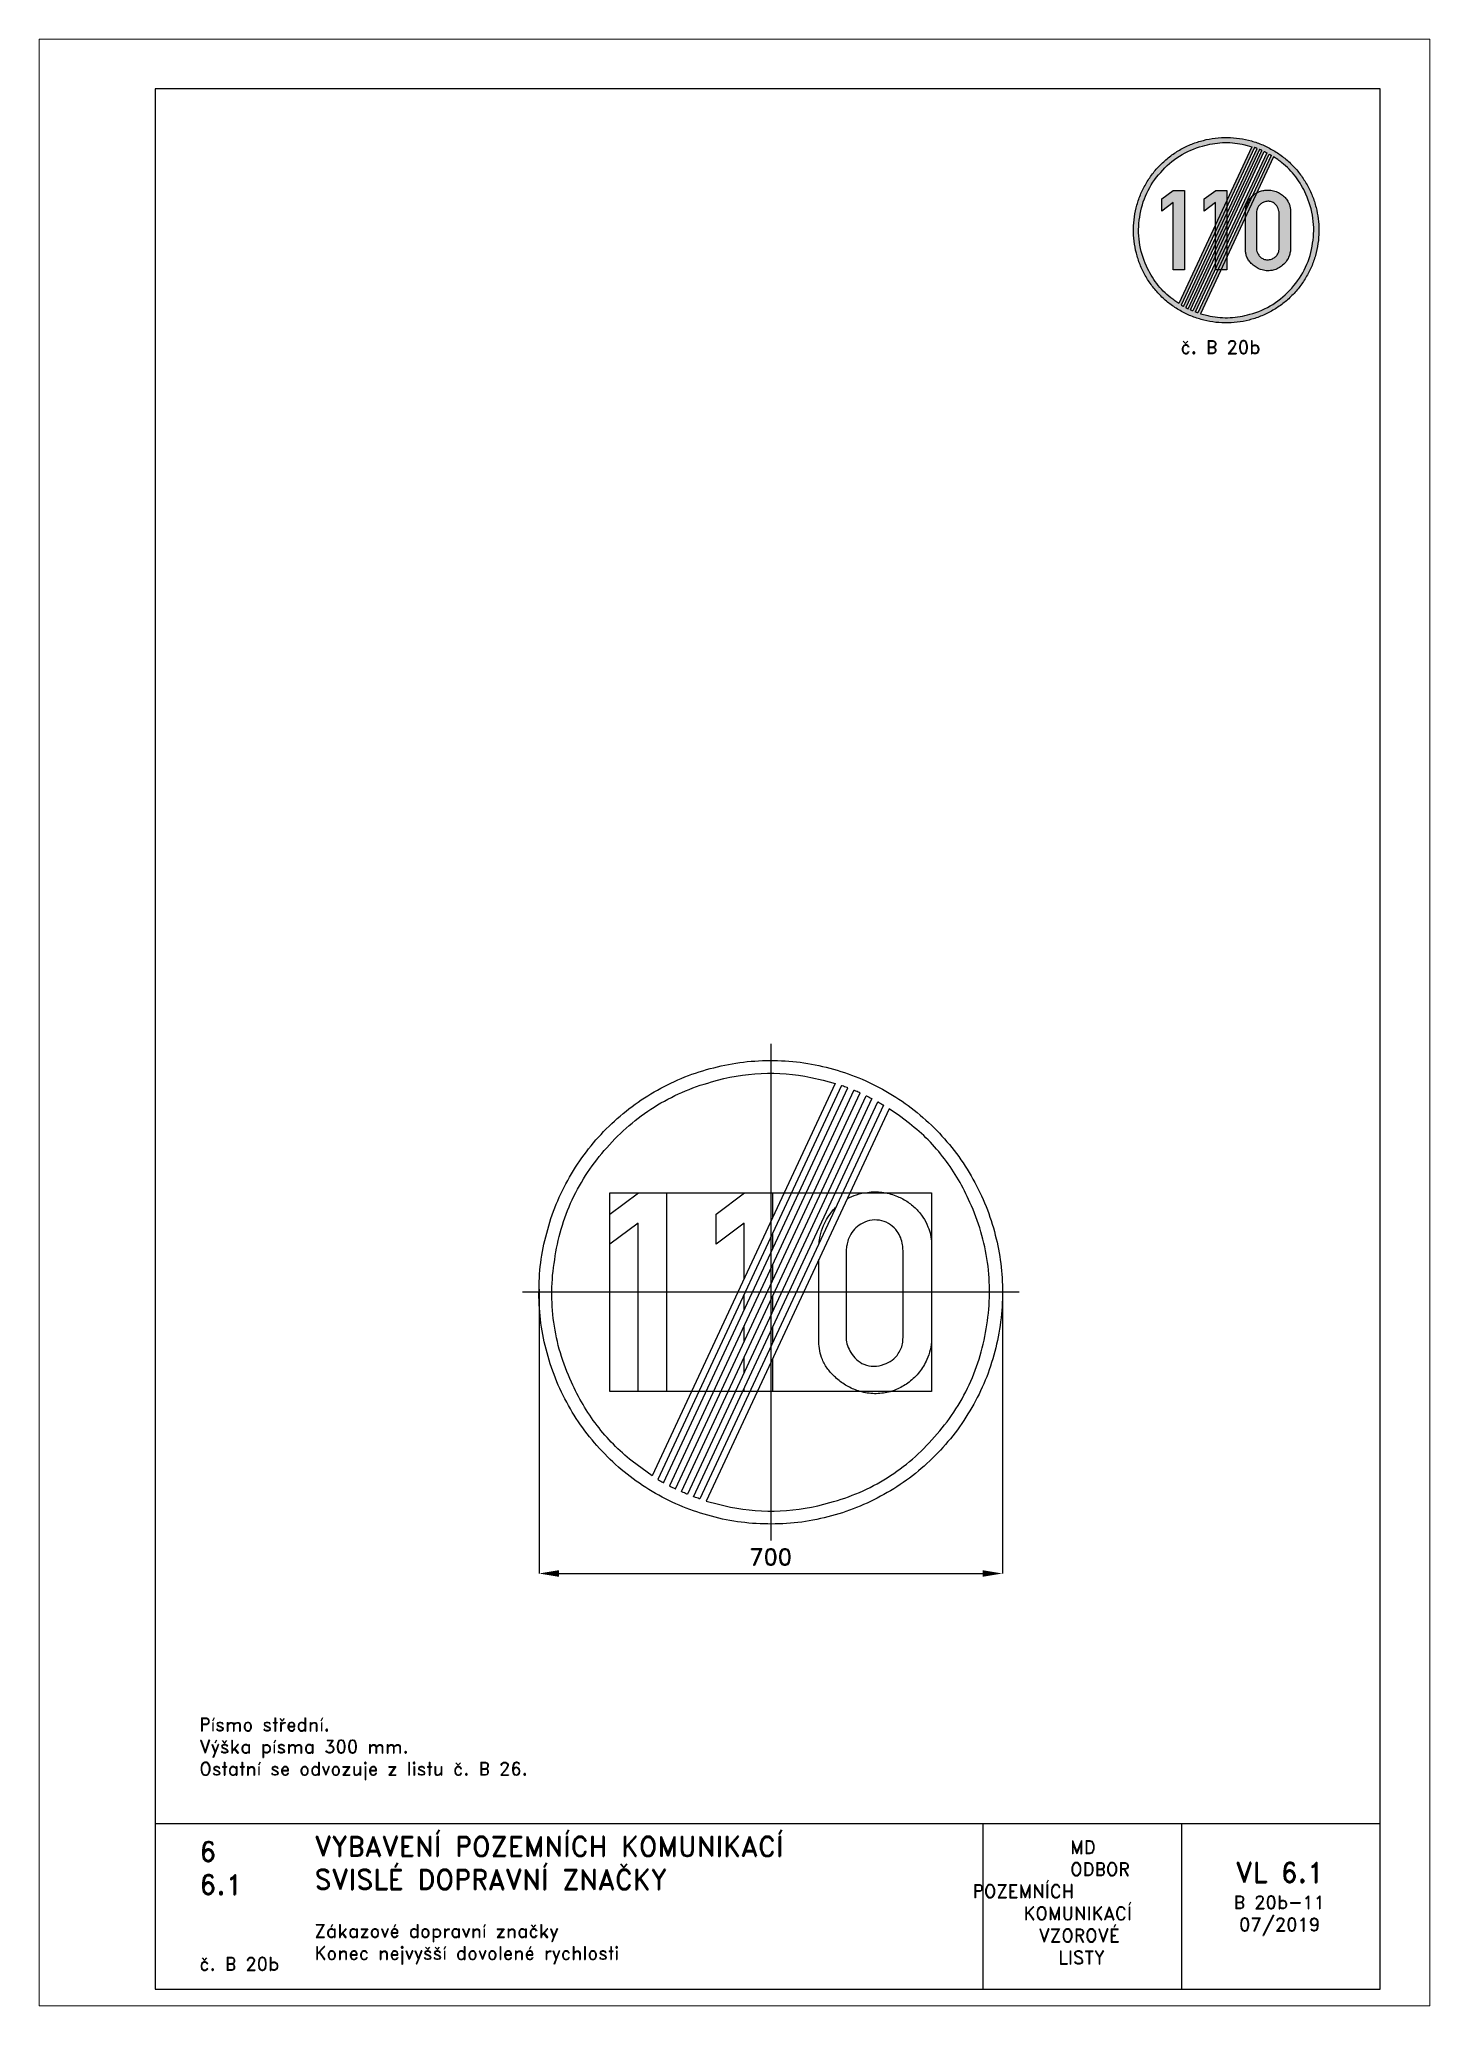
# Paper-space layout 'B 20b-11' of a CAD drawing. Header units: millimetres. Extents: x 0 to 210, y 0 to 297.
# The model-space entities are those that its viewports show. They can reach past a viewport. Long polylines and large blocks are cut down to what shows.
import ezdxf

# ---------------------------------------------------------------- set-up
doc = ezdxf.new("R2010")
doc.units = ezdxf.units.MM
doc.header["$LTSCALE"] = 5
doc.linetypes.add('ČERCHOVANÁX2', pattern=[2, 1, -0.5, 0, -0.5])
doc.linetypes.add('ČÁRKOVANÁX2', pattern=[1.5, 1, -0.5])
for name, color, linetype in [('Kóty', 2, 'Continuous'), ('Rozpiska', 7, 'Continuous'), ('Značka', 7, 'Continuous')]:
    doc.layers.add(name, color=color, linetype=linetype)
doc.layers.add('Rámeček', color=6, linetype='Continuous', plot=False)
doc.styles.get("Standard").update_dxf_attribs({"font": 'romand.shx', "height": 25})
doc.dimstyles.get("Standard").update_dxf_attribs({"dimtxt": 25, "dimasz": 30, "dimexe": 0.18, "dimexo": 0.0625, "dimgap": 12.5, "dimtad": 1, "dimdec": 0, "dimzin": 0, "dimdsep": 46, "dimtxsty": 'Standard', "dimcen": 0.09, "dimadec": 0, "dimazin": 0, "dimtfac": 1, "dimtdec": 0, "dimtofl": 0, "dimtmove": 0, "dimatfit": 3, "dimfxl": 1, "dimtolj": 1, "dimtzin": 0, "dimarcsym": 0})

psp = doc.layouts.new('B 20b-11')

# ---------------------------------------------------------------- texts
at = {"layer": 'Rozpiska', "color": 7, "attachment_point": 1}
for s, width, heights, insert, char_height in [('\\pi7.08671;{\\C6;č. B 20b}', 27.98293665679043, [2.666666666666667], (165.2758677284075, 251.5084026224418), 2), ('Písmo střední.\\PVýška písma 300 mm.{\\H1.83333x; }\\POstatní se odvozuje z listu č. B 26. {\\H1.55556x; }', 155.5010732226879, [0], (24.16971776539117, 43.46028045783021), 2), ('6', 149.04217740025, [0], (24.16971776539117, 24.77143633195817), 3), ('{\\C6;VYBAVENÍ POZEMNÍCH KOMUNIKACÍ\\P}SVISLÉ DOPRAVNÍ ZNAČKY{\\H1.34524x; }', 149.04217740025, [0], (41.56166878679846, 25.56072462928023), 3), ('\\pi14.7414;{\\C6;MD\\P\\pi2.36044;}ODBOR POZEMNÍCH{\\H1.57143x; }\\P\\pi7.69378;KOMUNIKACÍ{\\H1.5x; }\\P\\pi9.97949;{\\C6;VZOROVÉ\\H1.47619x; \\H0.67742x;\\P\\pi12.93187;LISTY\\H1.26984x; }', 33.10184048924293, [0], (140.9534725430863, 24.94523992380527), 2), ('\\pi1.03113;{\\H1.5x;\\C6;VL 6.1\\P\\pi0.74538;\\H0.66667x;B 20b-11\\H1.66666x; \\H0.6x;\\P\\pi1.5549;07/2019\\H1.80159x; }', 16.06225436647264, [0], (179.6550617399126, 21.60975232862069), 2), ('6.1', 149.04217740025, [0], (24.16971776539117, 19.77734483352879), 3), ('{\\C6;Zákazové dopravní značky\\P}Konec nejvyšší dovolené rychlosti{\\H1.83333x; }', 149.04217740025, [0], (41.56166878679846, 12.28505153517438), 2), ('{\\C6;č. B 20b}', 21.57220710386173, [2.666666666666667], (24.16971776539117, 7.302420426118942), 2)]:
    psp.add_mtext_dynamic_manual_height_columns(s, width=width, gutter_width=100, heights=heights, dxfattribs=dict(at, insert=insert, char_height=char_height))

msp = doc.modelspace()

# ---------------------------------------------------------------- blocks, each defined once
blk = doc.blocks.new('*D2')
at = {"layer": 'Defpoints', "color": 0, "transparency": 16777216}
for p in [(-349.9820100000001, 4.550000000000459), (349.9883329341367, 0), (349.9883329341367, -424.8172426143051)]:
    blk.add_point(p, dxfattribs=at)
at = {"layer": 'Kóty', "color": 0, "lineweight": -2, "transparency": 16777216}
for p, q in [((-349.9820100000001, 4.487500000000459), (-349.9820100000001, -424.9972426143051)), ((349.9883329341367, -0.0625), (349.9883329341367, -424.9972426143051)), ((-319.9820100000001, -424.8172426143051), (319.9883329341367, -424.8172426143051))]:
    blk.add_line(p, q, dxfattribs=at)
at = {"layer": 'Kóty', "color": 0, "transparency": 16777216}
for points in [[(-319.9820100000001, -419.8172426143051), (-319.9820100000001, -429.8172426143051), (-349.9820100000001, -424.8172426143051)], [(319.9883329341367, -419.8172426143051), (319.9883329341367, -429.8172426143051), (349.9883329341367, -424.8172426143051)]]:
    blk.add_solid(points, dxfattribs=at)
at = {"layer": 'Kóty', "color": 0, "transparency": 16777216, "insert": (0.003161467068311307, -399.8172426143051), "char_height": 25, "attachment_point": 5}
blk.add_mtext('\\A1;700', dxfattribs=at)

# ---------------------------------------------------------------- dimensions: what is measured, and where the dimension line sits
at = {"layer": 'Kóty'}
dim = msp.add_linear_dim(base=(349.9883329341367, -424.8172426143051), p1=(-349.9820100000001, 4.550000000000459), p2=(349.9883329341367, 0), dimstyle='Standard', dxfattribs=at)
dim.commit()
dim.dimension.update_dxf_attribs({"geometry": '*D2', "text_midpoint": (0.003161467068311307, -399.8172426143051)})

# ---------------------------------------------------------------- linework, layer by layer
at = {"layer": 'Značka', "color": 6, "linetype": 'ČERCHOVANÁX2', "lineweight": 25, "ltscale": 5}
for p, q in [((0, 375), (0, -375)), ((375.0000000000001, 0), (-375, 0))]:
    msp.add_line(p, q, dxfattribs=at)
at = {"layer": 'Značka', "color": 5}
for points in [[(349.9879999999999, -0.02999999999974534, -0.00162509), (349.9799999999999, -2.319999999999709), (349.958, -4.609999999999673, -0.0321675), (346.474, -50.23999999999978, -0.0357231), (336.8469999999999, -95.02999999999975, -0.0366652), (321.8149999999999, -138.29, -0.0347532), (300.7799999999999, -178.9799999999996, -0.0340411), (274.9499999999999, -216.8000000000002, -0.034446), (244.2149999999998, -250.7399999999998, -0.0345657), (209.4989999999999, -280.5900000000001, -0.03442290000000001), (171.0049999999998, -305.3999999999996, -0.0343894), (129.737, -325.25, -0.0344172), (86.14199999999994, -339.2599999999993, -0.0344247), (41.14399999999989, -347.75, -0.0344022), (-4.592999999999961, -350, -0.0344081), (-50.25600000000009, -346.5599999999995, -0.0344068), (-95.01600000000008, -336.8899999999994, -0.0344078), (-138.2320000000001, -321.75, -0.0344122), (-178.965, -300.8199999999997, -0.0344031), (-216.7880000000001, -275.0099999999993, -0.0344162), (-250.7180000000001, -244.2599999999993, -0.0344241), (-280.5718000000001, -209.5299999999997, -0.03441), (-305.3856000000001, -171.0500000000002, -0.0344148), (-325.2355000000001, -129.7799999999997, -0.0344182), (-339.2428000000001, -86.17999999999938, -0.0344143), (-347.73586, -41.1899999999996, -0.0344166), (-349.9820100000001, 4.550000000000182, -0.0344157), (-346.5393700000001, 50.21000000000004, -0.0344143), (-336.8713, 94.97000000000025, -0.0344185), (-321.7276000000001, 138.1900000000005, -0.0344206), (-300.8042, 178.9200000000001, -0.0344139), (-274.9915000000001, 216.75, -0.0344133), (-244.239, 250.6799999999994, -0.0344027), (-209.5160000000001, 280.5299999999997, -0.0344209), (-171.0290000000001, 305.3400000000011, -0.0344083), (-129.763, 325.1899999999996, -0.0344166), (-86.16600000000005, 339.1999999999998, -0.0344221), (-41.16800000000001, 347.6899999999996, -0.0344238), (4.568999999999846, 349.9399999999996, -0.0344187), (50.23200000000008, 346.5000000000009, -0.0344057), (94.99199999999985, 336.8300000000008, -0.0344279), (138.208, 321.6799999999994, -0.034446), (178.9409999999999, 300.7600000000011, -0.03442990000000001), (216.763, 274.9499999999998, -0.034407), (250.6940000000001, 244.1999999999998, -0.0344024), (280.554, 209.4700000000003, -0.0344901), (305.3619999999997, 170.9900000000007, -0.0344124), (325.1909999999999, 129.7300000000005, -0.03407619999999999), (339.2190000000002, 86.11999999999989, -0.0327913), (347.497, 43.35000000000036, -0.0342656), (349.9879999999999, -0.02999999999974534)], [(97.3649999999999, 315.2799999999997), (-178.957, -277.3000000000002), (-194.4130000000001, -266.3899999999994), (-209.5200000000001, -254.9899999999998, -0.0609735), (-262.2657, -201.1999999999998, -0.061376), (-300.7810000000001, -135.8199999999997, -0.0762987), (-327.6659000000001, -45.31999999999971, -0.0762487), (-326.3295000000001, 49.13000000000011, -0.07607660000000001), (-299.7148000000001, 139.7800000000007, -0.0758456), (-247.4250000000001, 218.3400000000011, -0.07553560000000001), (-175.9100000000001, 279.8000000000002, -0.07422260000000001), (-89.32400000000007, 317.6500000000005, -0.0613582), (-14.36900000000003, 330.6099999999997, -0.0667617), (60.63299999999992, 324.3499999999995), (79.082, 320.1400000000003), (97.3649999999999, 315.2799999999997)], [(178.9330000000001, 277.2400000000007), (-97.38900000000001, -315.3400000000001), (-79.09600000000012, -320.1599999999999), (-60.65700000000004, -324.4099999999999, 0.0609832), (14.45699999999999, -330.2399999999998, 0.0613746), (89.29999999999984, -317.71, 0.0762959), (175.9039999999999, -280.1399999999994, 0.07624539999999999), (247.401, -218.3999999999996, 0.07607660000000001), (299.7309999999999, -139.75, 0.0758451), (326.3059999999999, -49.1899999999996, 0.07553689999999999), (327.4119999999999, 45.09000000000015, 0.0742174), (300.7569999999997, 135.7600000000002, 0.0613706), (262.5029999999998, 201.5, 0.0667497), (209.496, 254.9299999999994), (194.4129999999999, 266.3599999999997), (178.9330000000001, 277.2400000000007)], [(115.4356168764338, 141.0681450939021, -0.05362167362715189), (129.422, 147.3299999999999, -0.052023), (146.172, 150.9099999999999, -0.06200369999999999), (168.0169999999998, 150.9299999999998, -0.0644951), (189.1410000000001, 145.5300000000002, -0.05543380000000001), (205.472, 137.3600000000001, -0.055478), (219.6089999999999, 125.8099999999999, -0.0511215), (229.9929999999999, 113.3299999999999, -0.0549047), (237.5160000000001, 98.9699999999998, -0.0452445), (241.3510000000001, 86.63999999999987, -0.0459832), (242.8910000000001, 73.88000000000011, -0.012298), (242.9639999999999, 69.40999999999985, -0.00411159), (242.8910000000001, 64.94000000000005), (242.8910000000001, -65.80999999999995, -0.00229328), (242.915, -68.5, -0.00692546), (242.8910000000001, -71.19000000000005, -0.05177490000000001), (240.8690000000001, -86.74000000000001, -0.0496977), (235.7339999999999, -101.6600000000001, -0.0667927), (224.5599999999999, -120.4300000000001, -0.06590560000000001), (208.8589999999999, -135.6600000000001, -0.0611009), (191.95, -145.97, -0.0641434), (173.047, -151.78, -0.06966499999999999), (151.29, -152.9400000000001, -0.0674521), (130.047, -148.22, -0.0568105), (112.913, -140.1099999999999, -0.0495904), (97.79700000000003, -128.5, -0.0480531), (86.36900000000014, -116.1199999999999, -0.0658806), (78.10899999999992, -101.6600000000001, -0.0547644), (74.12599999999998, -88.5, -0.0423616), (72.73399999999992, -74.77999999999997, -0.009247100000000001), (72.67900000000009, -70.28999999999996, -0.00310481), (72.73399999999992, -65.80999999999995), (72.73399999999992, 49.49337316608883)], [(73.00785951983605, 73.74180445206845, -0.0334476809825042), (74.69599999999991, 84.90000000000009, -0.04998730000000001), (79.89100000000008, 100.75, -0.079542), (93.67000000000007, 123.3899999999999, -0.02454924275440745), (98.64821015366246, 128.7277399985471)], [(113.922, 63.13000000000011), (113.922, -65.80999999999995, 0.0032033), (113.8989999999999, -67.6099999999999, 0.00964475), (113.922, -69.41000000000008, 0.0738711), (116.0230000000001, -80.50999999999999, 0.0595184), (121.078, -90.91000000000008, 0.07072510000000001), (129.5809999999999, -101.5899999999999, 0.0945735), (140.797, -108.8099999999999, 0.108403), (155.8019999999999, -111.78, 0.0875553), (171.2339999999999, -108.8099999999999, 0.078165), (183.433, -102.47, 0.0881682), (192.7339999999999, -92.69000000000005, 0.0617764), (197.1030000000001, -84.50999999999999, 0.061186), (199.3589999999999, -75.55999999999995, 0.0251708), (199.789, -70.70000000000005, 0.0083905), (199.8910000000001, -65.80999999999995), (199.8910000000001, 63.13000000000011, 0.00549029), (199.6089999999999, 67.36999999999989, 0.0165098), (199.1410000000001, 71.59000000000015, 0.0583185), (196.308, 82.15000000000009, 0.0647272), (190.953, 91.7800000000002, 0.0880879), (180.7730000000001, 102.02, 0.0978928), (167.672, 107.9099999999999, 0.0998327), (153.078, 108.8200000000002, 0.0882585), (139.0160000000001, 104.3400000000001, 0.0741568), (128.6690000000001, 97.30999999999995, 0.0756763), (120.922, 87.65999999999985, 0.05259680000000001), (117.0599999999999, 79.53999999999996, 0.0460685), (114.8589999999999, 70.84000000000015, 0.014327), (114.316, 66.98999999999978, 0.00478685), (113.922, 63.13000000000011)]]:
    msp.add_lwpolyline(points, format="xyb", dxfattribs=at)
for points in [[(106.9449999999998, 312.1600000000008), (-170.4100000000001, -282.6300000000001), (-169.98, -282.8899999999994), (-169.5490000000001, -283.1499999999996), (-167.823, -284.1799999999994), (-166.091, -285.1899999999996), (-164.3530000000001, -286.1999999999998), (-162.6080000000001, -287.1899999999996), (-162.1700000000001, -287.4399999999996), (-161.7330000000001, -287.6899999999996), (116.3939999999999, 308.7600000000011), (115.9239999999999, 308.9299999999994), (115.4529999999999, 309.1099999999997), (113.5699999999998, 309.8100000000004), (111.6819999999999, 310.4900000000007), (109.7899999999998, 311.170000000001), (107.8939999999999, 311.8300000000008), (107.419, 311.9900000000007), (106.9449999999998, 312.1600000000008)], [(125.7129999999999, 305.0800000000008), (-152.926, -292.46), (-152.4830000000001, -292.6899999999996), (-152.0390000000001, -292.9299999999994), (-150.2610000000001, -293.8400000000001), (-148.4760000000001, -294.75), (-146.687, -295.6399999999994), (-144.8910000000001, -296.5299999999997), (-144.441, -296.75), (-143.9920000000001, -296.96), (134.9039999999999, 301.1300000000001), (134.448, 301.3300000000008), (133.9910000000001, 301.54), (132.16, 302.3499999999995), (130.324, 303.1400000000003), (128.4829999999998, 303.9299999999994), (126.638, 304.6999999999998), (126.176, 304.8900000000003), (125.7129999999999, 305.0800000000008)], [(152.9019999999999, 292.4000000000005), (-125.7370000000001, -305.1399999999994), (-126.2, -304.9499999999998), (-126.662, -304.7599999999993), (-128.5070000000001, -303.9899999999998), (-130.3480000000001, -303.1999999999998), (-132.1840000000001, -302.4099999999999), (-134.015, -301.5999999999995), (-134.4720000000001, -301.3899999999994), (-134.928, -301.1899999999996), (143.968, 296.9000000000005), (144.417, 296.6899999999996), (144.8669999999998, 296.4700000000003), (146.6619999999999, 295.5800000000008), (148.4519999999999, 294.6899999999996), (150.237, 293.7799999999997), (152.015, 292.8699999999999), (152.4589999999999, 292.6300000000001), (152.9019999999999, 292.4000000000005)], [(170.3860000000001, 282.5700000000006), (-106.9690000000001, -312.2199999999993), (-107.4430000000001, -312.0500000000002), (-107.918, -311.8899999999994), (-109.8140000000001, -311.2299999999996), (-111.706, -310.5500000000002), (-113.5940000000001, -309.8699999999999), (-115.4770000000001, -309.1700000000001), (-115.948, -308.9899999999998), (-116.418, -308.8199999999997), (161.7089999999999, 287.6300000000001), (162.1459999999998, 287.3800000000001), (162.5839999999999, 287.1300000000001), (164.3280000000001, 286.1400000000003), (166.0670000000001, 285.1300000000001), (167.7999999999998, 284.1199999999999), (169.5249999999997, 283.0900000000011), (169.956, 282.8300000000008), (170.3860000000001, 282.5700000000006)], [(-200.297, -150), (-200.297, 104.4400000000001), (-242.891, 72.40999999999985), (-242.891, 117.9699999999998), (-199.859, 150.0300000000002), (-157.578, 150.0300000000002), (-157.578, -150), (-200.297, -150)], [(-39.98400000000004, 20.73135595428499), (-39.98400000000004, 104.4400000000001), (-82.57799999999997, 72.40999999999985), (-82.57799999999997, 117.9699999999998), (-39.54700000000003, 150.0300000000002), (2.733999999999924, 150.0300000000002), (2.733999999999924, 112.3412619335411)], [(2.733999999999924, 88.67868295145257), (2.733999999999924, 65.01341300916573)], [(2.733999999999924, 41.35212393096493), (2.733999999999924, 17.69260649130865)], [(-39.98400000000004, -26.59635914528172), (-39.98400000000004, -2.930407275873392)], [(2.733999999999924, -5.975061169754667), (2.733999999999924, -29.63455625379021)], [(-39.98400000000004, -73.91576587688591), (-39.98400000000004, -50.25642232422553)], [(2.733999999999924, -53.29568772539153), (2.733999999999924, -76.96104533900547)], [(-39.98400000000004, -121.2431025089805), (-39.98400000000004, -97.58343353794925)], [(2.733999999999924, -100.6235194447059), (2.733999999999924, -150), (-20.29041503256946, -150)], [(-39.98400000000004, -150), (-39.98400000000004, -144.9054598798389)], [(-31.32460769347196, -150), (-39.98400000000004, -150)]]:
    msp.add_lwpolyline(points, dxfattribs=at)
at = {"layer": 'Značka', "color": 6, "linetype": 'ČÁRKOVANÁX2', "ltscale": 2.5}
msp.add_lwpolyline([(-242.875, -150), (-242.875, 150), (242.875, 150), (242.875, -150), (-242.875, -150)], dxfattribs=at)

msp.set_redraw_order([(e.dxf.handle, doc.entitydb.next_handle()) for e in msp.query("TEXT MTEXT ATTDEF DIMENSION ARC_DIMENSION")])  # texts and dimensions are drawn at this point

# ---------------------------------------------------------------- hatches: boundary and pattern name
at = {"layer": 'Značka'}
h = psp.add_hatch(color=7, dxfattribs=at)
h.dxf.hatch_style = 1
edge = h.paths.add_edge_path(flags=16)
edge.add_line((186.4247494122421, 279.2628731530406), (175.3718694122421, 255.5596731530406))
edge.add_line((175.3718694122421, 255.5596731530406), (176.1035894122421, 255.3668731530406))
edge.add_arc((180.0736849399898, 270.9064983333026), 16.03875335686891, 255.6685172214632, 258.3726608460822)
edge.add_arc((179.2960025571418, 267.3532713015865), 12.40178696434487, 258.5832736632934, 272.5404568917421)
edge.add_arc((179.3086450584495, 267.3631159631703), 12.41106845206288, 272.4801355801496, 286.5281707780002)
edge.add_arc((179.6761521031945, 267.5007427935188), 12.44461656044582, 284.7255000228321, 302.1782192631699)
edge.add_arc((179.6834822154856, 267.5246990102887), 12.46100374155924, 302.0910310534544, 319.5323346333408)
edge.add_arc((179.9315709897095, 267.8491011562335), 12.48946751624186, 317.6611601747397, 335.0629981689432)
edge.add_arc((179.9166977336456, 267.8781785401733), 12.51522995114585, 334.9709984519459, 352.3201532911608)
edge.add_arc((179.9317051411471, 268.2368560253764), 12.55338052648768, 350.688397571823, 367.9673889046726)
edge.add_arc((179.6812906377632, 268.2185799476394), 12.80392182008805, 7.89306073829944, 24.8713082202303)
edge.add_arc((179.8612501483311, 268.7088147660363), 12.43994530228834, 23.17115265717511, 37.21895953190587)
edge.add_arc((180.7388445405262, 269.3963946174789), 11.32521168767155, 37.13438970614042, 52.41020499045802)
edge.add_arc((178.8324161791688, 267.3650842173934), 14.10036251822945, 51.30674168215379, 54.38306524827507)
edge.add_line((187.0439494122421, 278.8276731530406), (186.4247494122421, 279.2628731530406))
edge = h.paths.add_edge_path(flags=16)
edge.add_line((183.1620294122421, 280.7844731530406), (172.1091494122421, 257.0812731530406))
edge.add_line((172.1091494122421, 257.0812731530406), (171.4909094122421, 257.5176731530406))
edge.add_arc((180.8472130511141, 270.5448054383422), 16.03890873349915, 231.6088831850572, 234.3134621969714, ccw=False)
edge.add_arc((178.6202747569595, 267.6674079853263), 12.40071632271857, 217.4595762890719, 231.4171933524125, ccw=False)
edge.add_arc((178.6190362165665, 267.6847115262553), 12.41026568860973, 203.4781350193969, 217.5264670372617, ccw=False)
edge.add_arc((178.4907804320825, 268.0536169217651), 12.44569466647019, 187.8189085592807, 205.2713771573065, ccw=False)
edge.add_arc((178.5025682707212, 268.0752240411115), 12.46032813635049, 170.4687535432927, 187.9099659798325, ccw=False)
edge.add_arc((178.5934224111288, 268.4732477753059), 12.49067250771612, 154.9370261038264, 172.338659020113, ccw=False)
edge.add_arc((178.623153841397, 268.4809433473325), 12.51435984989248, 137.677655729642, 155.026605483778, ccw=False)
edge.add_arc((178.8908660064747, 268.7223712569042), 12.55487093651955, 122.0364314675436, 139.3151037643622, ccw=False)
edge.add_arc((179.0344989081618, 268.5200934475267), 12.80254349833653, 105.1227572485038, 122.10114148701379, ccw=False)
edge.add_arc((179.2973726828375, 268.9709905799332), 12.44138681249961, 92.78591139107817, 106.8334214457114, ccw=False)
edge.add_arc((179.2590884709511, 270.0866204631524), 11.32522598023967, 77.59101345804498, 92.86678310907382, ccw=False)
edge.add_arc((178.9252557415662, 267.3184644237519), 14.10301287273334, 75.60764636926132, 78.68316793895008, ccw=False)
edge.add_line((182.4307094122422, 280.9788731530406), (183.1620294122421, 280.7844731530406))
h.paths.add_polyline_path([(186.0828694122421, 279.4760731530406), (174.9886694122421, 255.6844731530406), (174.9697094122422, 255.6912731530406), (174.9507094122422, 255.6976731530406), (174.8748694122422, 255.7240731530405), (174.7991894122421, 255.7512731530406), (174.7236694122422, 255.7784731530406), (174.6483494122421, 255.8064731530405), (174.6295094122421, 255.8136731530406), (174.6107094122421, 255.8204731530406), (185.7357894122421, 279.6784731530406), (185.7532694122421, 279.6684731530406), (185.7707894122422, 279.6584731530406), (185.840549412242, 279.6188731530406), (185.9101094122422, 279.5784731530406), (185.9794294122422, 279.5380731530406), (186.0484294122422, 279.4968731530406), (186.0656694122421, 279.4864731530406)], flags=16)
h.paths.add_polyline_path([(185.3835094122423, 279.8692731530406), (174.2379494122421, 255.9676731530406), (174.2194294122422, 255.9752731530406), (174.2009494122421, 255.9828731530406), (174.1271494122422, 256.0136731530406), (174.0535094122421, 256.0452731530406), (173.9800694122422, 256.0768731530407), (173.906829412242, 256.1092731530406), (173.888549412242, 256.1176731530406), (173.8703094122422, 256.1256731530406), (185.0261494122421, 280.0492731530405), (185.0441094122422, 280.0408731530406), (185.0621094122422, 280.0320731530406), (185.1339094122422, 279.9964731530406), (185.2055094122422, 279.9608731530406), (185.2769094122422, 279.9244731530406), (185.3480294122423, 279.8880731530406), (185.3657894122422, 279.8784731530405)], flags=16)
h.paths.add_polyline_path([(184.2959494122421, 280.3764731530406), (173.1503894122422, 256.4748731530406), (173.1681094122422, 256.4656731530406), (173.1858694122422, 256.4560731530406), (173.2569894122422, 256.4196731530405), (173.328389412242, 256.3832731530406), (173.3999494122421, 256.3476731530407), (173.4717894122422, 256.3120731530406), (173.4897894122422, 256.3032731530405), (173.5077494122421, 256.2948731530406), (184.6635894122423, 280.2184731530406), (184.6453494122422, 280.2264731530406), (184.6270694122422, 280.2348731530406), (184.5538294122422, 280.2672731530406), (184.4803894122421, 280.2988731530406), (184.4067494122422, 280.3304731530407), (184.3329494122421, 280.3612731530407), (184.3144694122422, 280.3688731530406)], flags=16)
h.paths.add_polyline_path([(183.5452294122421, 280.6596731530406), (172.4510294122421, 256.8680731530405), (172.4682294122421, 256.8576731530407), (172.4854694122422, 256.8472731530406), (172.5545094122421, 256.8060731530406), (172.6237894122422, 256.7656731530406), (172.6933094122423, 256.7252731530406), (172.7631094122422, 256.6856731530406), (172.7806294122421, 256.6756731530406), (172.7981094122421, 256.6656731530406), (183.9231894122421, 280.5236731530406), (183.9043894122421, 280.5304731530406), (183.8855494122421, 280.5376731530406), (183.8102294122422, 280.5656731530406), (183.7347094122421, 280.5928731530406), (183.6590294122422, 280.6200731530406), (183.5831894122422, 280.6464731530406), (183.5641894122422, 280.6528731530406)], flags=16)
edge = h.paths.add_edge_path()
edge.add_arc((179.1783336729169, 268.1754904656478), 14.0886161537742, 359.61357934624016, 359.98610242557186, ccw=False)
edge.add_arc((178.4493011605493, 268.1770188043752), 14.81764278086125, 359.27247257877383, 359.62668168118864, ccw=False)
edge.add_arc((179.0256668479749, 268.1582298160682), 14.24108960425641, 351.9488863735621, 359.3186159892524, ccw=False)
edge.add_arc((180.411603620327, 267.9593592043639), 12.84096048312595, 343.7778245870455, 351.96138449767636, ccw=False)
edge.add_arc((180.6580703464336, 267.6010948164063), 12.5072477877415, 336.63895528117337, 345.03837499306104, ccw=False)
edge.add_arc((180.0248250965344, 267.8734346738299), 13.19657168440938, 328.68226315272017, 336.6436538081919, ccw=False)
edge.add_arc((179.6833339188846, 267.8377711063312), 13.47137495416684, 321.76921702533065, 329.5668209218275, ccw=False)
edge.add_arc((179.8113212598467, 267.7327327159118), 13.30583720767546, 313.89053648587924, 321.7834604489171, ccw=False)
edge.add_arc((179.7153231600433, 267.5792904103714), 13.26297244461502, 306.73115117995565, 314.64898060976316, ccw=False)
edge.add_arc((179.6795606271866, 267.6214635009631), 13.31816071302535, 298.85890863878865, 306.74594957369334, ccw=False)
edge.add_arc((179.5165649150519, 267.5471292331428), 13.33292522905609, 291.74875028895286, 299.6265660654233, ccw=False)
edge.add_arc((179.5188961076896, 267.5356220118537), 13.321373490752, 283.8736198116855, 291.75777645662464, ccw=False)
edge.add_arc((179.3496331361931, 267.4899995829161), 13.31882127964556, 276.7417551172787, 284.6276057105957, ccw=False)
edge.add_arc((179.3454980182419, 267.4911788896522), 13.32047846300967, 268.87388819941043, 276.7588231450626, ccw=False)
edge.add_arc((179.1687220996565, 267.4932724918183), 13.32027062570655, 261.7492518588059, 269.6343241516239, ccw=False)
edge.add_arc((179.1683029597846, 267.4939933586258), 13.32092389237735, 253.8667520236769, 261.75148094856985, ccw=False)
edge.add_arc((178.9961451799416, 267.5418927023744), 13.32029759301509, 246.75051437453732, 254.63538064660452, ccw=False)
edge.add_arc((178.9976006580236, 267.543028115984), 13.32191536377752, 238.86203023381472, 246.74669048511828, ccw=False)
edge.add_arc((178.8428182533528, 267.6334746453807), 13.32049882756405, 231.7485287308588, 239.6330745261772, ccw=False)
edge.add_arc((178.8419661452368, 267.6354699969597), 13.32153836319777, 223.872654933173, 231.7567200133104, ccw=False)
edge.add_arc((178.7211228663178, 267.7617709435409), 13.32310522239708, 216.7401045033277, 224.6243984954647, ccw=False)
edge.add_arc((178.7155264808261, 267.7628630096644), 13.31927444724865, 208.8735638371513, 216.758269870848, ccw=False)
edge.add_arc((178.6323195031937, 267.9174787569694), 13.32222874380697, 201.7442336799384, 209.6286879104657, ccw=False)
edge.add_arc((178.6309052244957, 267.9190950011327), 13.32151400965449, 193.8681921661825, 201.7529439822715, ccw=False)
edge.add_arc((178.5845904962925, 268.0906792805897), 13.31886152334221, 186.7480151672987, 194.6325838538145, ccw=False)
edge.add_arc((178.5874669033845, 268.0923376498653), 13.32191293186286, 178.8690758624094, 186.7536445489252, ccw=False)
edge.add_arc((178.5881023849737, 268.2693761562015), 13.3202303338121, 171.7459047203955, 179.6305191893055, ccw=False)
edge.add_arc((178.5895415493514, 268.2709889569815), 13.32142317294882, 163.8692955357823, 171.7536582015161, ccw=False)
edge.add_arc((178.6379221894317, 268.441762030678), 13.32163575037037, 156.7477659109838, 164.632700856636, ccw=False)
edge.add_arc((178.6382483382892, 268.4426759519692), 13.32157464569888, 148.8680492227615, 156.7519311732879, ccw=False)
edge.add_arc((178.7311478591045, 268.594895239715), 13.32358910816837, 141.7509609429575, 149.6349344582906, ccw=False)
edge.add_arc((178.7285522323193, 268.598180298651), 13.31951701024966, 133.8695931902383, 141.7551461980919, ccw=False)
edge.add_arc((178.8557514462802, 268.7197510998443), 13.32118789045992, 126.74231136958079, 134.6263993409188, ccw=False)
edge.add_arc((178.8567003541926, 268.7212665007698), 13.32054130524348, 118.86486688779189, 126.74948135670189, ccw=False)
edge.add_arc((179.0121388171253, 268.8083148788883), 13.3205363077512, 111.7463212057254, 119.6311645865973, ccw=False)
edge.add_arc((179.0141457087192, 268.8104862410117), 13.31926329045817, 103.87206444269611, 111.75780058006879, ccw=False)
edge.add_arc((179.1842656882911, 268.8541467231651), 13.31882127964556, 96.74175511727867, 104.6276057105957, ccw=False)
edge.add_arc((179.188493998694, 268.8510730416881), 13.32237064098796, 88.87444903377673, 96.7582623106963, ccw=False)
edge.add_arc((179.3653307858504, 268.8529188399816), 13.31822465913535, 81.7486452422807, 89.63493076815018, ccw=False)
edge.add_arc((179.3655141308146, 268.8497746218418), 13.32131003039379, 73.86686647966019, 81.75136649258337, ccw=False)
edge.add_arc((179.5377792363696, 268.8023266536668), 13.32022037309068, 66.75049148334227, 74.63540353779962, ccw=False)
edge.add_arc((179.5355550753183, 268.799672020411), 13.32353742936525, 58.86251094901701, 66.74620976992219, ccw=False)
edge.add_arc((179.6911042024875, 268.711025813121), 13.32018131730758, 51.747800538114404, 59.632392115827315, ccw=False)
edge.add_arc((179.6900146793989, 268.70629173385), 13.32457366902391, 43.87433069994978, 51.756724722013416, ccw=False)
edge.add_arc((179.8131935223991, 268.580828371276), 13.32389479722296, 36.745871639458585, 44.630394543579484, ccw=False)
edge.add_arc((179.8412248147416, 268.5976143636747), 13.29139132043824, 28.8594518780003, 36.760181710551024, ccw=False)
edge.add_arc((179.9060322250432, 268.4338715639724), 13.31481109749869, 21.725444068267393, 29.61118020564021, ccw=False)
edge.add_arc((179.7727015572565, 268.3783971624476), 13.4592056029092, 13.928056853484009, 21.734725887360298, ccw=False)
edge.add_arc((179.9723221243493, 268.2408681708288), 13.29979680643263, 7.197822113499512, 14.710136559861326, ccw=False)
edge.add_arc((180.571955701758, 268.3135521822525), 12.6957820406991, -0.6385049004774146, 7.211452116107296, ccw=False)
h = psp.add_hatch(color=252, dxfattribs=at)
h.dxf.hatch_style = 1
edge = h.paths.add_edge_path()
edge.add_arc((195.7467622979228, 270.857212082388), 13.57139535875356, 180.2226540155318, 180.675246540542, ccw=False)
edge.add_arc((186.695902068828, 270.822986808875), 4.5204705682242, 178.8707808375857, 180.2346563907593, ccw=False)
edge.add_arc((185.5533091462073, 270.8407631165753), 3.377752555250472, 167.5654836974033, 178.7902998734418, ccw=False)
edge.add_arc((185.5215718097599, 270.8484060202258), 3.345114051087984, 156.1295538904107, 167.5762714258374, ccw=False)
edge.add_arc((185.5664561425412, 270.9335408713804), 3.35308258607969, 139.5790680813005, 157.7704509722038, ccw=False)
edge.add_arc((185.2863024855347, 271.1878033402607), 2.974961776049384, 119.44539818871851, 139.8086265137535, ccw=False)
edge.add_arc((185.3285283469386, 271.3391906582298), 2.866045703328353, 107.9798661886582, 121.66882907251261, ccw=False)
edge.add_arc((185.4651241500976, 270.9258572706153), 3.301359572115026, 96.10835755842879, 108.02041242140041, ccw=False)
edge.add_arc((185.5539426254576, 270.699241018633), 3.536723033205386, 82.95644013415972, 97.14847314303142, ccw=False)
edge.add_arc((185.5763192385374, 270.8396095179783), 3.394673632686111, 68.28000557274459, 83.04074999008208, ccw=False)
edge.add_arc((185.6899083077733, 270.892889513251), 3.304254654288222, 57.076569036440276, 69.76807087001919, ccw=False)
edge.add_arc((185.6930707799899, 270.895098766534), 3.300681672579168, 44.40020460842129, 57.10180527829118, ccw=False)
edge.add_arc((185.8241264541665, 270.9289423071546), 3.184083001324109, 33.90919541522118, 45.61518976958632, ccw=False)
edge.add_arc((186.0095727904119, 271.0520112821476), 2.961519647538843, 21.364099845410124, 33.93470884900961, ccw=False)
edge.add_arc((186.1246749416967, 271.0383914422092), 2.859809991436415, 12.096157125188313, 22.458365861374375, ccw=False)
edge.add_arc((186.1827303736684, 271.0482763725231), 2.800973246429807, 1.616146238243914, 12.1473010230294, ccw=False)
edge.add_arc((185.3498617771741, 270.9785228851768), 3.635771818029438, -0.47355623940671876, 2.344795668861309, ccw=False)
edge.add_arc((178.1125266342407, 271.0366170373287), 10.87334004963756, 358.5932294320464, 359.5355311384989, ccw=False)
edge.add_line((188.9825894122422, 270.7696731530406), (188.9825894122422, 265.5396731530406))
edge.add_arc((177.2532071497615, 265.3812201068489), 11.7304524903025, 0.24838547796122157, 0.7739656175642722, ccw=False)
edge.add_arc((185.0990371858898, 265.4129262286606), 3.884559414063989, -1.3047621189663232, 0.2824110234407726, ccw=False)
edge.add_arc((185.9468145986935, 265.4029629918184), 3.036789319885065, 346.6636025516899, 358.5189498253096, ccw=False)
edge.add_arc((185.804273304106, 265.434768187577), 3.182823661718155, 335.3178747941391, 346.6983853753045, ccw=False)
edge.add_arc((185.6751790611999, 265.3957470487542), 3.285044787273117, 321.5916399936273, 336.8766959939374, ccw=False)
edge.add_arc((185.6344858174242, 265.4222721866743), 3.333414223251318, 306.5862799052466, 321.66891865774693, ccw=False)
edge.add_arc((185.6020560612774, 265.2965312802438), 3.25334616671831, 294.37914771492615, 308.3650551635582, ccw=False)
edge.add_arc((185.6648331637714, 265.1519387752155), 3.095734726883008, 279.7450255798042, 294.4254983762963, ccw=False)
edge.add_arc((185.5879863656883, 265.1856052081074), 3.14270332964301, 265.08175814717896, 281.02204615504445, ccw=False)
edge.add_arc((185.5902614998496, 265.2838902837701), 3.240827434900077, 249.7551550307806, 265.1906565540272, ccw=False)
edge.add_arc((185.5490950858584, 265.4117310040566), 3.347551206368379, 238.1674871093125, 251.1735146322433, ccw=False)
edge.add_arc((185.8165709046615, 265.8405476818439), 3.852948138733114, 226.7955732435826, 238.1515529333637, ccw=False)
edge.add_arc((185.5206370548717, 265.6523840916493), 3.514269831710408, 217.2079116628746, 228.2124060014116, ccw=False)
edge.add_arc((184.7418629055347, 265.0648147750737), 2.538711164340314, 202.1978792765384, 217.2748132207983, ccw=False)
edge.add_arc((184.707463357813, 265.0939891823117), 2.518201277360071, 190.569666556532, 203.1082175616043, ccw=False)
edge.add_arc((185.4371196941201, 265.2344829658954), 3.261250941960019, 180.9418945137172, 190.644656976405, ccw=False)
edge.add_arc((187.0303705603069, 265.3301461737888), 4.856355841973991, 179.6421968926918, 181.7614157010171, ccw=False)
edge.add_arc((196.6042946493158, 265.2729303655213), 14.43045078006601, 178.940843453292, 179.6524112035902, ccw=False)
edge.add_line((182.1763094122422, 265.5396731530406), (182.1763094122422, 270.6972731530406))
edge = h.paths.add_edge_path(flags=16)
edge.add_line((183.8238294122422, 270.6972731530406), (183.8238294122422, 265.5396731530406))
edge.add_arc((189.4425169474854, 265.4318729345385), 5.619721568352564, 178.9008572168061, 179.6349969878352)
edge.add_arc((185.6894961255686, 265.4555181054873), 1.86662628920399, 179.626900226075, 181.8372455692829)
edge.add_arc((185.3602671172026, 265.4565354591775), 1.537642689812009, 182.2684492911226, 199.1677634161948)
edge.add_arc((185.7501382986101, 265.5899816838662), 1.949715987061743, 199.1101559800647, 212.7346956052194)
edge.add_arc((185.7826480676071, 265.5183199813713), 1.939874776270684, 210.4344106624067, 226.6164644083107)
edge.add_arc((185.4311085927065, 265.1394216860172), 1.423045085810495, 226.4244873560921, 248.034861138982)
edge.add_arc((185.4696875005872, 265.1281940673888), 1.427622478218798, 246.4301807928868, 271.1776825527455)
edge.add_arc((185.4710556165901, 265.5093048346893), 1.808648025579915, 270.8862113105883, 290.9013671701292)
edge.add_arc((185.5541403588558, 265.4976107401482), 1.769606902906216, 288.5226903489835, 306.4004382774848)
edge.add_arc((185.6896687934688, 265.3155881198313), 1.54267325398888, 306.3607498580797, 326.5152959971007)
edge.add_arc((185.744612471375, 265.3326021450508), 1.506892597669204, 324.8229177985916, 338.9630562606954)
edge.add_arc((185.7389126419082, 265.3380045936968), 1.514154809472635, 338.8496757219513, 352.8550140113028)
edge.add_arc((185.3203239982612, 265.4175977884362), 1.939579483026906, 352.0600343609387, 357.8275389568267)
edge.add_arc((181.4329399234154, 265.5634306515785), 5.829697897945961, 357.8435886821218, 359.7665045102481)
edge.add_line((187.2625894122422, 265.5396731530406), (187.2625894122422, 270.6972731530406))
edge.add_arc((179.5344571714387, 270.2684545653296), 7.740020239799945, 3.175971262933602, 4.434240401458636)
edge.add_arc((184.6865885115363, 270.6678824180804), 2.572428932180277, 4.436558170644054, 8.219981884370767)
edge.add_arc((185.3713416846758, 270.7627446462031), 1.881152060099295, 8.342249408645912, 21.69274355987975)
edge.add_arc((185.5306200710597, 270.8268209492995), 1.70946952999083, 21.67047315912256, 36.48418983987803)
edge.add_arc((185.5480144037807, 270.901376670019), 1.651898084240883, 34.76350625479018, 54.89979081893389)
edge.add_arc((185.6399367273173, 271.0451974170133), 1.481394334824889, 54.61001878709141, 76.97413911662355)
edge.add_arc((185.5917053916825, 271.0593970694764), 1.479282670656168, 75.02977134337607, 97.83418055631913)
edge.add_arc((185.6124752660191, 270.8544097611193), 1.685203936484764, 97.5837714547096, 117.7588530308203)
edge.add_arc((185.563427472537, 270.8174594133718), 1.69614117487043, 115.7109108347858, 132.6753458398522)
edge.add_arc((185.5266347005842, 270.8536335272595), 1.644607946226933, 132.587207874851, 149.8979429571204)
edge.add_arc((185.5661387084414, 270.7838392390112), 1.71426903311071, 148.5419022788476, 160.5851035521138)
edge.add_arc((185.7898135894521, 270.7029203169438), 1.952123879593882, 160.5273823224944, 171.0780451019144)
edge.add_arc((186.5371317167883, 270.5497462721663), 2.714386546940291, 170.330373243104, 173.6136551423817)
edge.add_arc((191.8952826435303, 269.9514037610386), 8.10584223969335, 173.6233307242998, 174.7203875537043)
h.paths.add_polyline_path([(177.6675894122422, 262.1720731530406), (177.6675894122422, 272.3496731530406), (175.9638294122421, 271.0684731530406), (175.9638294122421, 272.8908731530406), (177.6850694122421, 274.1732731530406), (179.3763094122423, 274.1732731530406), (179.3763094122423, 262.1720731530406)])
h.paths.add_polyline_path([(171.2550694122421, 262.1720731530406), (171.2550694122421, 272.3496731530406), (169.5513094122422, 271.0684731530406), (169.5513094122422, 272.8908731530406), (171.2725894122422, 274.1732731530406), (172.9638294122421, 274.1732731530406), (172.9638294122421, 262.1720731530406)])

# ---------------------------------------------------------------- linework, layer by layer
at = {"layer": 'Rozpiska', "color": 7}
for p, q in [((17.5, 27.5), (202.5, 27.5)), ((142.5, 27.5), (142.5, 2.5)), ((172.5, 27.5), (172.5, 2.5))]:
    psp.add_line(p, q, dxfattribs=at)
psp.add_lwpolyline([(17.5, 2.5), (202.5, 2.5), (202.5, 289.5), (17.5, 289.5)], close=True, dxfattribs=at)
at = {"layer": 'Značka', "color": 7}
for points in [[(193.2669494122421, 268.1720731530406, -0.00162544), (193.2666294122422, 268.0804731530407, -0.00154553), (193.2657494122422, 267.9888731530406, -0.0321676), (193.126389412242, 266.1636731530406, -0.0357227), (192.741309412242, 264.3720731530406, -0.0366658), (192.1400294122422, 262.6416731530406, -0.03475209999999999), (191.2986294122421, 261.0140731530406, -0.0340366), (190.2654294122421, 259.5012731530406, -0.034453), (189.0360294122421, 258.1436731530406, -0.0345618), (187.6473894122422, 256.9496731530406, -0.0344273), (186.1076294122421, 255.9572731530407, -0.034387), (184.456909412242, 255.1632731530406, -0.0344147), (182.7131094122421, 254.6028731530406, -0.0344221), (180.9131894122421, 254.2632731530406, -0.0344181), (179.083709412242, 254.1732731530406, -0.0344187), (177.2571894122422, 254.3108731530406, -0.0344172), (175.4667894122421, 254.6976731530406, -0.03441780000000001), (173.7381494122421, 255.3032731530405, -0.03441690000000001), (172.108829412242, 256.1404731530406, -0.0344164), (170.5959094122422, 257.1728731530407, -0.0344143), (169.2387094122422, 258.4028731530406, -0.0344153), (168.0445574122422, 259.7920731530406, -0.0344171), (167.052005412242, 261.3312731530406, -0.034416), (166.2580094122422, 262.9820731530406, -0.0344173), (165.697717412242, 264.7260731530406, -0.0344165), (165.3579950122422, 266.5256731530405, -0.0344165), (165.2681490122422, 268.3552731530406, -0.03441669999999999), (165.4058546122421, 270.1816731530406, -0.0344156), (165.7925774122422, 271.9720731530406, -0.0344181), (166.3983254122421, 273.7008731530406, -0.0344135), (167.2352614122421, 275.3300731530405, -0.0344139), (168.2677694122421, 276.8432731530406, -0.0344208), (169.4978694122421, 278.2004731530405, -0.0344144), (170.8867894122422, 279.3944731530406, -0.03441669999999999), (172.4262694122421, 280.3868731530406, -0.0344177), (174.0769094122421, 281.1808731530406, -0.0344216), (175.8207894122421, 281.7412731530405, -0.0344221), (177.6207094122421, 282.0808731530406, -0.0344132), (179.4501894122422, 282.1708731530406, -0.034424), (181.2767094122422, 282.0332731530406, -0.0344162), (183.0671094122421, 281.6464731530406, -0.034418), (184.7957494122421, 281.0408731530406, -0.0344127), (186.4250694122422, 280.2036731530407, -0.0344166), (187.9379494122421, 279.1712731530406, -0.034407), (189.2951894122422, 277.9412731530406, -0.0344163), (190.4895894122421, 276.5520731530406, -0.0344871), (191.4819094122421, 275.0128731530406, -0.0344216), (192.2750694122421, 273.3624731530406, -0.03407619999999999), (192.8361894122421, 271.6180731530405, -0.0327904), (193.1673094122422, 269.9072731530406, -0.0342653), (193.2669494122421, 268.1720731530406)], [(183.1620294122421, 280.7844731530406), (172.1091494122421, 257.0812731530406), (171.4909094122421, 257.5176731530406, -0.0118015), (170.8866294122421, 257.9736731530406, -0.060977), (168.7768014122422, 260.1252731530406, -0.06137430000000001), (167.2361894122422, 262.7404731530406, -0.0762983), (166.160793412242, 266.3604731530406, -0.0762489), (166.2142494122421, 270.1384731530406, -0.0760752), (167.2788374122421, 273.7644731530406, -0.07584400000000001), (169.3704294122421, 276.9068731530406, -0.07553560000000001), (172.2310294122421, 279.3652731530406, -0.07421799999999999), (175.6944694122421, 280.8792731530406, -0.0613707), (178.6926694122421, 281.3976731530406, -0.06675199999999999), (181.6927494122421, 281.1472731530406, -0.0134203), (182.4307094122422, 280.9788731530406), (183.1620294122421, 280.7844731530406)], [(186.4247494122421, 279.2628731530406), (175.3718694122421, 255.5596731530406), (176.1035894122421, 255.3668731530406, 0.0117996), (176.8411494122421, 255.1968731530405, 0.0609751), (179.8457094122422, 254.9636731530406, 0.061373), (182.8394294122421, 255.4648731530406, 0.07629939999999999), (186.3035894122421, 256.9676731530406, 0.0762493), (189.1634694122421, 259.4372731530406, 0.07607610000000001), (191.2566694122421, 262.5832731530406, 0.07584489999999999), (192.3196694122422, 266.2056731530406, 0.075537), (192.3639094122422, 269.9768731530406, 0.0742174), (191.2977094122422, 273.6036731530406, 0.061372), (189.7675494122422, 276.2332731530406, 0.0667522), (187.6472694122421, 278.3704731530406, 0.0134238), (187.0439494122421, 278.8276731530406), (186.4247494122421, 279.2628731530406)]]:
    psp.add_lwpolyline(points, format="xyb", dxfattribs=at)
for points in [[(183.5452294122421, 280.6596731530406), (172.4510294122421, 256.8680731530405), (172.4682294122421, 256.8576731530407), (172.4854694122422, 256.8472731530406), (172.5545094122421, 256.8060731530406), (172.6237894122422, 256.7656731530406), (172.6933094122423, 256.7252731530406), (172.7631094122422, 256.6856731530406), (172.7806294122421, 256.6756731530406), (172.7981094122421, 256.6656731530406), (183.9231894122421, 280.5236731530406), (183.9043894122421, 280.5304731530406), (183.8855494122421, 280.5376731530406), (183.8102294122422, 280.5656731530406), (183.7347094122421, 280.5928731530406), (183.6590294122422, 280.6200731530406), (183.5831894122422, 280.6464731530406), (183.5641894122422, 280.6528731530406), (183.5452294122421, 280.6596731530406)], [(184.2959494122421, 280.3764731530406), (173.1503894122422, 256.4748731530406), (173.1681094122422, 256.4656731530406), (173.1858694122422, 256.4560731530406), (173.2569894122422, 256.4196731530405), (173.328389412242, 256.3832731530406), (173.3999494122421, 256.3476731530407), (173.4717894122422, 256.3120731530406), (173.4897894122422, 256.3032731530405), (173.5077494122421, 256.2948731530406), (184.6635894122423, 280.2184731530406), (184.6453494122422, 280.2264731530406), (184.6270694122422, 280.2348731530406), (184.5538294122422, 280.2672731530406), (184.4803894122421, 280.2988731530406), (184.4067494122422, 280.3304731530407), (184.3329494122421, 280.3612731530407), (184.3144694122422, 280.3688731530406), (184.2959494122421, 280.3764731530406)], [(185.3835094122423, 279.8692731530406), (174.2379494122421, 255.9676731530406), (174.2194294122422, 255.9752731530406), (174.2009494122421, 255.9828731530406), (174.1271494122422, 256.0136731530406), (174.0535094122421, 256.0452731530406), (173.9800694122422, 256.0768731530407), (173.906829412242, 256.1092731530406), (173.888549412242, 256.1176731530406), (173.8703094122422, 256.1256731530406), (185.0261494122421, 280.0492731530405), (185.0441094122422, 280.0408731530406), (185.0621094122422, 280.0320731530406), (185.1339094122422, 279.9964731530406), (185.2055094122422, 279.9608731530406), (185.2769094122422, 279.9244731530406), (185.3480294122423, 279.8880731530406), (185.3657894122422, 279.8784731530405), (185.3835094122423, 279.8692731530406)], [(186.0828694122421, 279.4760731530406), (174.9886694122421, 255.6844731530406), (174.9697094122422, 255.6912731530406), (174.9507094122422, 255.6976731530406), (174.8748694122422, 255.7240731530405), (174.7991894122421, 255.7512731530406), (174.7236694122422, 255.7784731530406), (174.6483494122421, 255.8064731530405), (174.6295094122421, 255.8136731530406), (174.6107094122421, 255.8204731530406), (185.7357894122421, 279.6784731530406), (185.7532694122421, 279.6684731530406), (185.7707894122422, 279.6584731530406), (185.840549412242, 279.6188731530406), (185.9101094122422, 279.5784731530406), (185.9794294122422, 279.5380731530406), (186.0484294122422, 279.4968731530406), (186.0656694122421, 279.4864731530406), (186.0828694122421, 279.4760731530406)]]:
    psp.add_lwpolyline(points, dxfattribs=at)
at = {"layer": 'Značka', "color": 252}
for points in [[(171.2550694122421, 262.1720731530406), (171.2550694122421, 272.3496731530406), (169.5513094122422, 271.0684731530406), (169.5513094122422, 272.8908731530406), (171.2725894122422, 274.1732731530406), (172.9638294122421, 274.1732731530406), (172.9638294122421, 262.1720731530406), (171.2550694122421, 262.1720731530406)], [(177.6675894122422, 262.1720731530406), (177.6675894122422, 272.3496731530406), (175.9638294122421, 271.0684731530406), (175.9638294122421, 272.8908731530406), (177.6850694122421, 274.1732731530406), (179.3763094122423, 274.1732731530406), (179.3763094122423, 262.1720731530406), (177.6675894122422, 262.1720731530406)]]:
    psp.add_lwpolyline(points, dxfattribs=at)
for points in [[(182.1763094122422, 270.6972731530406, -0.00197481), (182.1754694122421, 270.8044731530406, -0.0059511), (182.1763094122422, 270.9120731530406, -0.0490167), (182.2547894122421, 271.5680731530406, -0.04998730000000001), (182.4625894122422, 272.2020731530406, -0.079542), (183.0137494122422, 273.1076731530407, -0.0890859), (183.8238294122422, 273.7784731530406, -0.0598005), (184.4438294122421, 274.0652731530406, -0.052023), (185.1138294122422, 274.2084731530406, -0.06200369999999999), (185.9876294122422, 274.2092731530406, -0.0644951), (186.8325894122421, 273.9932731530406, -0.05543380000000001), (187.4858294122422, 273.6664731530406, -0.055478), (188.0513094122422, 273.2044731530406, -0.0511215), (188.4666694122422, 272.7052731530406, -0.0549047), (188.7675894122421, 272.1308731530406, -0.0452445), (188.9209894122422, 271.6376731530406, -0.0459832), (188.9825894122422, 271.1272731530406, -0.012298), (188.9855094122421, 270.9484731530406, -0.00411159), (188.9825894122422, 270.7696731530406), (188.9825894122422, 265.5396731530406, -0.00229328), (188.9835494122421, 265.4320731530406, -0.00692546), (188.9825894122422, 265.3244731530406, -0.05177490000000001), (188.9017094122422, 264.7024731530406, -0.0496977), (188.6963094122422, 264.1056731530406, -0.0667927), (188.2493494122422, 263.3548731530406, -0.06590560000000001), (187.6213094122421, 262.7456731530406, -0.0611009), (186.9449494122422, 262.3332731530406, -0.0641434), (186.1888294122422, 262.1008731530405, -0.06966499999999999), (185.3185494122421, 262.0544731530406, -0.0674521), (184.4688294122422, 262.2432731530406, -0.0568105), (183.7834694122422, 262.5676731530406, -0.0495904), (183.1788294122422, 263.0320731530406, -0.0480531), (182.7217094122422, 263.5272731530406, -0.0658806), (182.3913094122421, 264.1056731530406, -0.0547644), (182.2319894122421, 264.6320731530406, -0.0423616), (182.1763094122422, 265.1808731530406, -0.009247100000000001), (182.1741094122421, 265.3604731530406, -0.00310481), (182.1763094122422, 265.5396731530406), (182.1763094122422, 270.6972731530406)], [(183.8238294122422, 270.6972731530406), (183.8238294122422, 265.5396731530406, 0.0032033), (183.8229094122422, 265.4676731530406, 0.00964475), (183.8238294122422, 265.3956731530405, 0.0738711), (183.9078694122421, 264.9516731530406, 0.0595184), (184.1100694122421, 264.5356731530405, 0.07072510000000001), (184.4501894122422, 264.1084731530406, 0.0945735), (184.8988294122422, 263.8196731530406, 0.108403), (185.4990294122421, 263.7008731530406, 0.0875553), (186.116309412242, 263.8196731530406, 0.078165), (186.6042694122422, 264.0732731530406, 0.0881682), (186.9763094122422, 264.4644731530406, 0.0617764), (187.151069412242, 264.7916731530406, 0.061186), (187.241309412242, 265.1496731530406, 0.0251708), (187.2585094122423, 265.3440731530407, 0.0083905), (187.2625894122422, 265.5396731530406), (187.2625894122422, 270.6972731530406, 0.00549029), (187.2513094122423, 270.8668731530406, 0.0165098), (187.2325894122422, 271.0356731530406, 0.0583185), (187.1192694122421, 271.4580731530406, 0.0647272), (186.9050694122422, 271.8432731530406, 0.0880879), (186.4978694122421, 272.2528731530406, 0.0978928), (185.9738294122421, 272.4884731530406, 0.0998327), (185.3900694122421, 272.5248731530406, 0.0882585), (184.8275894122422, 272.3456731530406, 0.0741568), (184.4137094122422, 272.0644731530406, 0.0756763), (184.1038294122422, 271.6784731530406, 0.05259680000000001), (183.9493494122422, 271.3536731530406, 0.0460685), (183.8613094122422, 271.0056731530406, 0.014327), (183.8395894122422, 270.8516731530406, 0.00478685), (183.8238294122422, 270.6972731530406)]]:
    psp.add_lwpolyline(points, format="xyb", dxfattribs=at)

psp.set_redraw_order([(e.dxf.handle, doc.entitydb.next_handle()) for e in psp.query("TEXT MTEXT ATTDEF DIMENSION ARC_DIMENSION")])  # texts and dimensions are drawn at this point

# ---------------------------------------------------------------- viewports
at = {"layer": 'Rámeček'}
psp.add_viewport(center=(105, 148.5), size=(210, 297), view_center_point=(-54.71498210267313, 407.4312636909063), view_height=2970.000011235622, dxfattribs=at)

doc.saveas('drawing.dxf')
